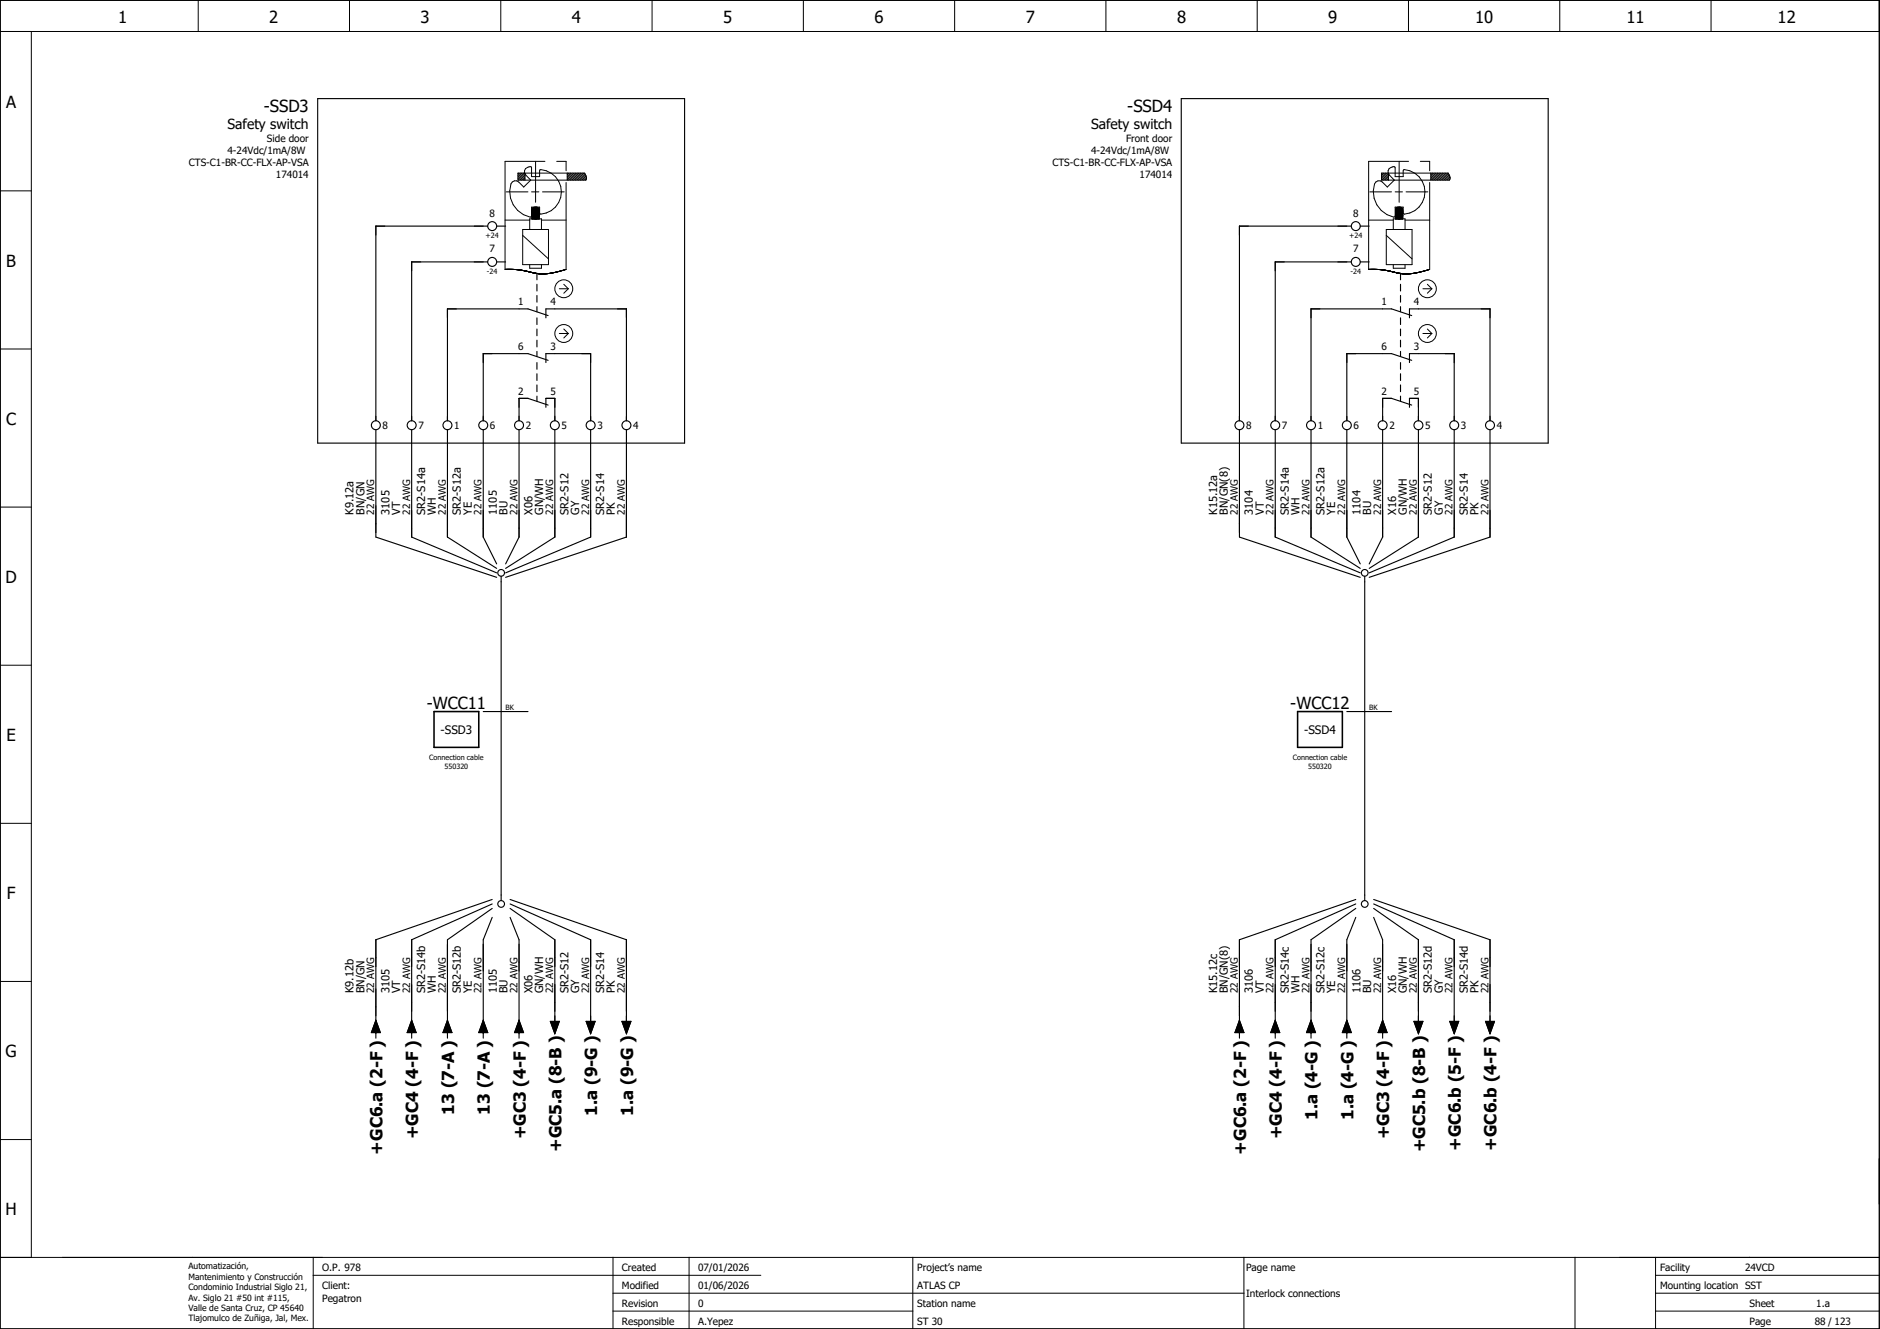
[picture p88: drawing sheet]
<svg xmlns="http://www.w3.org/2000/svg" width="420mm" height="297mm" viewBox="0 0 420 297" stroke-linecap="round" stroke-linejoin="round" font-family="sans-serif">
<defs><g id="words">
<g font-size="3.7">
<text x="26.4" y="5.2">1</text>
<text x="60.2" y="5.2">2</text>
<text x="94" y="5.2">3</text>
<text x="127.8" y="5.2">4</text>
<text x="161.6" y="5.2">5</text>
<text x="195.4" y="5.2">6</text>
<text x="229.2" y="5.2">7</text>
<text x="263.1" y="5.2">8</text>
<text x="296.9" y="5.2">9</text>
<text x="329.7" y="5.2">10</text>
<text x="363.5" y="5.2">11</text>
<text x="397.3" y="5.2">12</text>
<text x="1.4" y="24.2">A</text>
<text x="58.9" y="25">-SSD3</text>
<text x="251.9" y="25">-SSD4</text>
<text x="1.4" y="59.6">B</text>
<text x="1.4" y="94.9">C</text>
<text x="1.2" y="130.3">D</text>
<text x="95.4" y="158.5">-WCC11</text>
<text x="288.4" y="158.5">-WCC12</text>
<text x="1.4" y="165.6">E</text>
<text x="1.5" y="200.9">F</text>
<text x="1.2" y="236.3">G</text>
<text x="101.5" y="249.1" transform="rotate(-90 101.5 249.1)">13 (7-A )</text>
<text x="109.5" y="249.1" transform="rotate(-90 109.5 249.1)">13 (7-A )</text>
<text x="133.5" y="249.3" transform="rotate(-90 133.5 249.3)">1.a (9-G )</text>
<text x="141.5" y="249.3" transform="rotate(-90 141.5 249.3)">1.a (9-G )</text>
<text x="294.5" y="250.3" transform="rotate(-90 294.5 250.3)">1.a (4-G )</text>
<text x="302.5" y="250.3" transform="rotate(-90 302.5 250.3)">1.a (4-G )</text>
<text x="93.5" y="254.6" transform="rotate(-90 93.5 254.6)">+GC4 (4-F )</text>
<text x="117.5" y="254.6" transform="rotate(-90 117.5 254.6)">+GC3 (4-F )</text>
<text x="125.5" y="257.4" transform="rotate(-90 125.5 257.4)">+GC5.a (8-B )</text>
<text x="286.5" y="254.6" transform="rotate(-90 286.5 254.6)">+GC4 (4-F )</text>
<text x="310.5" y="254.6" transform="rotate(-90 310.5 254.6)">+GC3 (4-F )</text>
<text x="318.5" y="257.6" transform="rotate(-90 318.5 257.6)">+GC5.b (8-B )</text>
<text x="326.5" y="257.2" transform="rotate(-90 326.5 257.2)">+GC6.b (5-F )</text>
<text x="334.5" y="257.2" transform="rotate(-90 334.5 257.2)">+GC6.b (4-F )</text>
<text x="85.5" y="258" transform="rotate(-90 85.5 258)">+GC6.a (2-F )</text>
<text x="278.5" y="258" transform="rotate(-90 278.5 258)">+GC6.a (2-F )</text>
<text x="1.2" y="271.6">H</text>
</g>
<g font-size="3.1">
<text x="50.9" y="28.9">Safety switch</text>
<text x="243.9" y="28.9">Safety switch</text>
</g>
<g font-size="2.6">
<text x="98.5" y="164.1">-SSD3</text>
<text x="291.5" y="164.1">-SSD4</text>
</g>
<g font-size="2.5">
<text x="79" y="115" transform="rotate(-90 79 115)">K9.12a</text>
<text x="81.4" y="115" transform="rotate(-90 81.4 115)">BN/GN</text>
<text x="87" y="115" transform="rotate(-90 87 115)">3105</text>
<text x="89.4" y="115" transform="rotate(-90 89.4 115)">VT</text>
<text x="95" y="115" transform="rotate(-90 95 115)">SR2-S14a</text>
<text x="97.4" y="115" transform="rotate(-90 97.4 115)">WH</text>
<text x="103" y="115" transform="rotate(-90 103 115)">SR2-S12a</text>
<text x="105.4" y="115" transform="rotate(-90 105.4 115)">YE</text>
<text x="111" y="115" transform="rotate(-90 111 115)">1105</text>
<text x="113.4" y="115" transform="rotate(-90 113.4 115)">BU</text>
<text x="119" y="115" transform="rotate(-90 119 115)">X06</text>
<text x="121.4" y="115" transform="rotate(-90 121.4 115)">GN/WH</text>
<text x="127" y="115" transform="rotate(-90 127 115)">SR2-S12</text>
<text x="129.4" y="115" transform="rotate(-90 129.4 115)">GY</text>
<text x="135" y="115" transform="rotate(-90 135 115)">SR2-S14</text>
<text x="137.4" y="115" transform="rotate(-90 137.4 115)">PK</text>
<text x="272" y="115" transform="rotate(-90 272 115)">K15.12a</text>
<text x="274.4" y="115" transform="rotate(-90 274.4 115)">BN/GN(8)</text>
<text x="280" y="115" transform="rotate(-90 280 115)">3104</text>
<text x="282.4" y="115" transform="rotate(-90 282.4 115)">VT</text>
<text x="288" y="115" transform="rotate(-90 288 115)">SR2-S14a</text>
<text x="290.4" y="115" transform="rotate(-90 290.4 115)">WH</text>
<text x="296" y="115" transform="rotate(-90 296 115)">SR2-S12a</text>
<text x="298.4" y="115" transform="rotate(-90 298.4 115)">YE</text>
<text x="304" y="115" transform="rotate(-90 304 115)">1104</text>
<text x="306.4" y="115" transform="rotate(-90 306.4 115)">BU</text>
<text x="312" y="115" transform="rotate(-90 312 115)">X16</text>
<text x="314.4" y="115" transform="rotate(-90 314.4 115)">GN/WH</text>
<text x="320" y="115" transform="rotate(-90 320 115)">SR2-S12</text>
<text x="322.4" y="115" transform="rotate(-90 322.4 115)">GY</text>
<text x="328" y="115" transform="rotate(-90 328 115)">SR2-S14</text>
<text x="330.4" y="115" transform="rotate(-90 330.4 115)">PK</text>
<text x="79" y="222" transform="rotate(-90 79 222)">K9.12b</text>
<text x="81.4" y="222" transform="rotate(-90 81.4 222)">BN/GN</text>
<text x="87" y="222" transform="rotate(-90 87 222)">3105</text>
<text x="89.4" y="222" transform="rotate(-90 89.4 222)">VT</text>
<text x="95" y="222" transform="rotate(-90 95 222)">SR2-S14b</text>
<text x="97.4" y="222" transform="rotate(-90 97.4 222)">WH</text>
<text x="103" y="222" transform="rotate(-90 103 222)">SR2-S12b</text>
<text x="105.4" y="222" transform="rotate(-90 105.4 222)">YE</text>
<text x="111" y="222" transform="rotate(-90 111 222)">1105</text>
<text x="113.4" y="222" transform="rotate(-90 113.4 222)">BU</text>
<text x="119" y="222" transform="rotate(-90 119 222)">X06</text>
<text x="121.4" y="222" transform="rotate(-90 121.4 222)">GN/WH</text>
<text x="127" y="222" transform="rotate(-90 127 222)">SR2-S12</text>
<text x="129.4" y="222" transform="rotate(-90 129.4 222)">GY</text>
<text x="135" y="222" transform="rotate(-90 135 222)">SR2-S14</text>
<text x="137.4" y="222" transform="rotate(-90 137.4 222)">PK</text>
<text x="272" y="222" transform="rotate(-90 272 222)">K15.12c</text>
<text x="274.4" y="222" transform="rotate(-90 274.4 222)">BN/GN(8)</text>
<text x="280" y="222" transform="rotate(-90 280 222)">3106</text>
<text x="282.4" y="222" transform="rotate(-90 282.4 222)">VT</text>
<text x="288" y="222" transform="rotate(-90 288 222)">SR2-S14c</text>
<text x="290.4" y="222" transform="rotate(-90 290.4 222)">WH</text>
<text x="296" y="222" transform="rotate(-90 296 222)">SR2-S12c</text>
<text x="298.4" y="222" transform="rotate(-90 298.4 222)">YE</text>
<text x="304" y="222" transform="rotate(-90 304 222)">1106</text>
<text x="306.4" y="222" transform="rotate(-90 306.4 222)">BU</text>
<text x="312" y="222" transform="rotate(-90 312 222)">X16</text>
<text x="314.4" y="222" transform="rotate(-90 314.4 222)">GN/WH</text>
<text x="320" y="222" transform="rotate(-90 320 222)">SR2-S12d</text>
<text x="322.4" y="222" transform="rotate(-90 322.4 222)">GY</text>
<text x="328" y="222" transform="rotate(-90 328 222)">SR2-S14d</text>
<text x="330.4" y="222" transform="rotate(-90 330.4 222)">PK</text>
</g>
<g font-size="2.2">
<text x="50.8" y="34.5">4-24Vdc/1mA/8W</text>
<text x="59.7" y="31.8">Side door</text>
<text x="243.8" y="34.5">4-24Vdc/1mA/8W</text>
<text x="251.7" y="31.8">Front door</text>
<text x="42.2" y="37.2">CTS-C1-BR-CC-FLX-AP-VSA</text>
<text x="61.7" y="39.9">174014</text>
<text x="235.2" y="37.2">CTS-C1-BR-CC-FLX-AP-VSA</text>
<text x="254.7" y="39.9">174014</text>
<text x="109.4" y="48.4">8</text>
<text x="302.4" y="48.4">8</text>
<text x="109.4" y="56.4">7</text>
<text x="302.4" y="56.4">7</text>
<text x="115.8" y="68.2">1</text>
<text x="123" y="68.2">4</text>
<text x="308.8" y="68.2">1</text>
<text x="316" y="68.2">4</text>
<text x="115.8" y="78.2">6</text>
<text x="123" y="78.2">3</text>
<text x="308.8" y="78.2">6</text>
<text x="316" y="78.2">3</text>
<text x="115.8" y="88.2">2</text>
<text x="123" y="88.2">5</text>
<text x="308.8" y="88.2">2</text>
<text x="316" y="88.2">5</text>
<text x="85.5" y="95.9">8</text>
<text x="93.5" y="95.9">7</text>
<text x="101.5" y="95.9">1</text>
<text x="109.5" y="95.9">6</text>
<text x="117.5" y="95.9">2</text>
<text x="125.5" y="95.9">5</text>
<text x="133.5" y="95.9">3</text>
<text x="141.5" y="95.9">4</text>
<text x="278.5" y="95.9">8</text>
<text x="286.5" y="95.9">7</text>
<text x="294.5" y="95.9">1</text>
<text x="302.5" y="95.9">6</text>
<text x="310.5" y="95.9">2</text>
<text x="318.5" y="95.9">5</text>
<text x="326.5" y="95.9">3</text>
<text x="334.5" y="95.9">4</text>
<text x="83.6" y="115" transform="rotate(-90 83.6 115)">22 AWG</text>
<text x="91.6" y="115" transform="rotate(-90 91.6 115)">22 AWG</text>
<text x="99.6" y="115" transform="rotate(-90 99.6 115)">22 AWG</text>
<text x="107.6" y="115" transform="rotate(-90 107.6 115)">22 AWG</text>
<text x="115.6" y="115" transform="rotate(-90 115.6 115)">22 AWG</text>
<text x="123.6" y="115" transform="rotate(-90 123.6 115)">22 AWG</text>
<text x="131.6" y="115" transform="rotate(-90 131.6 115)">22 AWG</text>
<text x="139.6" y="115" transform="rotate(-90 139.6 115)">22 AWG</text>
<text x="276.6" y="115" transform="rotate(-90 276.6 115)">22 AWG</text>
<text x="284.6" y="115" transform="rotate(-90 284.6 115)">22 AWG</text>
<text x="292.6" y="115" transform="rotate(-90 292.6 115)">22 AWG</text>
<text x="300.6" y="115" transform="rotate(-90 300.6 115)">22 AWG</text>
<text x="308.6" y="115" transform="rotate(-90 308.6 115)">22 AWG</text>
<text x="316.6" y="115" transform="rotate(-90 316.6 115)">22 AWG</text>
<text x="324.6" y="115" transform="rotate(-90 324.6 115)">22 AWG</text>
<text x="332.6" y="115" transform="rotate(-90 332.6 115)">22 AWG</text>
<text x="83.6" y="222" transform="rotate(-90 83.6 222)">22 AWG</text>
<text x="91.6" y="222" transform="rotate(-90 91.6 222)">22 AWG</text>
<text x="99.6" y="222" transform="rotate(-90 99.6 222)">22 AWG</text>
<text x="107.6" y="222" transform="rotate(-90 107.6 222)">22 AWG</text>
<text x="115.6" y="222" transform="rotate(-90 115.6 222)">22 AWG</text>
<text x="123.6" y="222" transform="rotate(-90 123.6 222)">22 AWG</text>
<text x="131.6" y="222" transform="rotate(-90 131.6 222)">22 AWG</text>
<text x="139.6" y="222" transform="rotate(-90 139.6 222)">22 AWG</text>
<text x="276.6" y="222" transform="rotate(-90 276.6 222)">22 AWG</text>
<text x="284.6" y="222" transform="rotate(-90 284.6 222)">22 AWG</text>
<text x="292.6" y="222" transform="rotate(-90 292.6 222)">22 AWG</text>
<text x="300.6" y="222" transform="rotate(-90 300.6 222)">22 AWG</text>
<text x="308.6" y="222" transform="rotate(-90 308.6 222)">22 AWG</text>
<text x="316.6" y="222" transform="rotate(-90 316.6 222)">22 AWG</text>
<text x="324.6" y="222" transform="rotate(-90 324.6 222)">22 AWG</text>
<text x="332.6" y="222" transform="rotate(-90 332.6 222)">22 AWG</text>
<text x="72" y="284">O.P. 978</text>
<text x="139" y="284">Created</text>
<text x="156" y="284">07/01/2026</text>
<text x="205" y="284">Project’s name</text>
<text x="278.5" y="284">Page name</text>
<text x="371" y="284">Facility</text>
<text x="390" y="284">24VCD</text>
<text x="72" y="288">Client:</text>
<text x="72" y="291">Pegatron</text>
<text x="139" y="292">Revision</text>
<text x="139" y="288">Modified</text>
<text x="156" y="292">0</text>
<text x="156" y="288">01/06/2026</text>
<text x="205" y="288">ATLAS CP</text>
<text x="205" y="292">Station name</text>
<text x="278.5" y="289.9">Interlock connections</text>
<text x="371" y="288">Mounting location SST</text>
<text x="391" y="292">Sheet</text>
<text x="405.9" y="292">1.a</text>
<text x="139" y="296">Responsible</text>
<text x="156" y="296">A.Yepez</text>
<text x="205" y="296">ST 30</text>
<text x="391" y="296">Page</text>
<text x="405.6" y="296">88 / 123</text>
</g>
<g font-size="1.9">
<text x="42.1" y="283.7">Automatización,</text>
<text x="42.1" y="286.1">Mantenimiento y Construcción</text>
<text x="42.1" y="288.4">Condominio Industrial Siglo 21,</text>
<text x="42.1" y="290.7">Av. Siglo 21 #50 int #115,</text>
<text x="42.1" y="293">Valle de Santa Cruz, CP 45640</text>
<text x="42.1" y="295.4">Tlajomulco de Zuñiga, Jal, Mex.</text>
</g>
<g font-size="1.6">
<text x="108.5" y="53.2">+24</text>
<text x="301.5" y="53.2">+24</text>
<text x="108.8" y="61.2">-24</text>
<text x="301.8" y="61.2">-24</text>
<text x="113" y="158.7">BK</text>
<text x="306" y="158.7">BK</text>
<text x="95.9" y="169.9">Connection cable</text>
<text x="99.4" y="171.8">550320</text>
<text x="288.9" y="169.9">Connection cable</text>
<text x="292.4" y="171.8">550320</text>
</g>
</g></defs>
<g fill="none" stroke="#000" stroke-width=".22">
<path d="M0 0h420v297h-420zM0 7h420M7 7v274M44.3 0v7M78.1 0v7M111.9 0v7M145.7 0v7M179.5 0v7M213.4 0v7M247.2 0v7M281 0v7M314.8 0v7"/>
<path d="M348.6 0v7M382.4 0v7M115.9 38.7l-.1 .2M116.3 38.7l-.5 .5M116.7 38.7l-.9 .9M117 38.7l-1.2 1.3M117.3 38.8l-1.5 1.5M117.3 39.1l-1.1 1.2M117.3 38.7v1.6M117.3 39.9l-.4 .4M117.3 39.5l-.7 .8M117.5 37.7l.4-.3a.54 .54 0 0 1 .9 .1v2h1.8l.1-1.5a4.9 4.9 0 0 1 4.8 4.9 4.9 4.9 0 0 1-4.8 4.9l-.1-1.5h-1.8l-.1 2.2a5.5 5.5 0 0 1-4.2-7.8l.4-.3h.6l1.5 1.4 1.6-1.5-1.4-1.6v-.6z"/>
<path d="M119.7 36.1v9.1M121.8 36.1h-8.9v24.1h.7M124.4 36.1h2.1v2.1M126.8 38.7v1.6M126.8 38.7h.1M127.2 38.7l-.4 .4M127.5 38.7l-.7 .8M127.9 38.7l-1.1 1.1M128.3 38.7l-1.5 1.5M128.7 38.7l-1.6 1.6M129 38.7l-1.6 1.6M129.4 38.7l-1.6 1.6"/>
<path d="M129.8 38.7l-1.6 1.6M130.1 38.7l-1.5 1.6M130.5 38.7l-1.6 1.6M130.7 38.8l-1.4 1.5M130.8 39.1l-1.1 1.2M131 39.3l-1 1M131 39.3l-.3-.6h-14.9v1.6h15.1l.2-.7M131 39.3l.1 .3M131.1 39.6l-.7 .7M308.8 38.7h14.9a1.34 1.34 0 0 1 .2 1.6h-15.1zM308.9 38.7l-.1 .2M309.3 38.7l-.5 .5"/>
<path d="M309.7 38.7l-.9 .9M310 38.7l-1.2 1.3M310.3 38.8l-1.5 1.5M310.3 39.1l-1.1 1.2M310.3 38.7v1.6M310.3 39.9l-.4 .4M310.3 39.5l-.7 .8M310.5 37.7l.4-.3a.54 .54 0 0 1 .9 .1v2h1.8l.1-1.5a4.9 4.9 0 0 1 4.8 4.9 4.9 4.9 0 0 1-4.8 4.9l-.1-1.5h-1.8l-.1 2.2a5.5 5.5 0 0 1-4.2-7.8l.4-.3h.6l1.5 1.4 1.6-1.5-1.4-1.6v-.6zM312.7 36.1v9.1M314.8 36.1h-8.9v24.1M317.4 36.1h2.1v2.1M319.8 38.7v1.6"/>
<path d="M320.2 38.7l-.4 .4M320.5 38.7l-.7 .8M320.9 38.7l-1.1 1.1M321.3 38.7l-1.5 1.5M321.7 38.7l-1.6 1.6M322 38.7l-1.6 1.6M322.4 38.7l-1.6 1.6M322.8 38.7l-1.6 1.6M323.1 38.7l-1.5 1.6M323.5 38.7l-1.6 1.6M323.7 38.8l-1.4 1.5M323.8 39.1l-1.1 1.2"/>
<path d="M324 39.3l-1 1M324.1 39.6l-.7 .7M0 42.7h7M112.9 49.2h5.5M113.1 42.9h4.9M116.8 51.3h5.8v7.8h-5.8zM116.8 52.6l5.8 5.3M118.4 51.3v-2.4h2.6v2.4M118.4 59.1v.9h2.6v-.9M118.8 42.9h1.6M118.9 48.1h1.6a.78 .78 0 0 1-.8 .8 .78 .78 0 0 1-.8-.8zM119.4 46.3l-.5 .3v2.3"/>
<path d="M119.7 48.9h.1M119.7 46.3a.78 .78 0 0 1 .8 .8M119.7 46.3h.1M119.7 46.3a.78 .78 0 0 0-.8 .8M119.9 46.3l.4 .2 .2 .3v2.1M121 49.2h5.5M121.2 42.9h4.9M126.5 40.8v19.4M131 40l-.2 .3M305.9 49.2h5.5M306.1 42.9h4.9M309.8 51.3h5.8v7.8h-5.8z"/>
<path d="M309.8 52.6l5.8 5.3M311.4 51.3v-2.4h2.6v2.4M311.4 59.1v.9h2.6v-.9M311.8 42.9h1.6M311.9 48.1h1.6a.78 .78 0 0 1-.8 .8 .78 .78 0 0 1-.8-.8zM312.4 46.3l-.5 .3v2.3M312.7 48.9h.1M312.7 46.3a.78 .78 0 0 1 .8 .8M312.7 46.3h.1M312.7 46.3a.78 .78 0 0 0-.8 .8M312.9 46.3l.4 .2 .2 .3v2.1M314 49.2h5.5"/>
<path d="M314.2 42.9h4.9M319.5 40.8v19.4M324 40l-.2 .3M0 78h7M113.2 60.2h-.3M113.2 60.2h.1M113.3 60.2h-.1M113.6 60.2h.1M113.7 60.2h.1M113.8 60.2h.1M113.9 60.2h.7M114.1 60.2h-.7"/>
<path d="M114.2 60.2h.1M114.3 60.2h.1M114.4 60.2h.6M114.4 60.2h.1M114.8 60.2h.4M115.1 60.2h.1M115.1 60.2l.3 .1M115.2 60.2h.1M115.3 60.2l.2 .1M115.3 60.2v.1M115.4 60.3h.1M115.5 60.3h.3"/>
<path d="M115.5 60.3h.1M115.6 60.3h.1M115.7 60.3l.6 .1M115.8 60.3h.2M115.9 60.3l.3 .1M116.3 60.4h.3M116.3 60.4h.1M116.4 60.4h.1M116.5 60.4h.1M116.5 60.4h.2M116.5 60.4l.5 .1M116.6 60.4h.1"/>
<path d="M116.7 60.4h.1M116.8 60.4h.1M116.9 60.5h.3M117 60.5h.1M117.1 60.5l.3 .1M117.1 60.5h.1M117.2 60.5h.1M117.2 60.5l.7 .2M117.3 60.5l.3 .1M117.4 60.6h.1M117.7 60.6l.3 .1M117.7 60.6h.1"/>
<path d="M117.8 60.6l.6 .2M117.8 60.7h.1M117.9 60.7h.1M118 60.7h.1M118.1 60.7h.1M118.1 60.7h.1zM118.2 60.7l.5 .2M118.3 60.8h.1M118.4 60.8h.1M118.4 60.8l.3 .1M118.5 60.8h.1M118.6 60.9l.8 .1"/>
<path d="M118.7 60.9h.1M118.8 60.9h.1M118.9 60.9l.4 .1M118.9 60.9h.1M119 60.9h.1M119.1 60.9h.1M119.2 61h.1M119.3 61h.1M119.4 61h.1M119.4 61l.5 .1M119.5 61l.3 .1M119.5 61v.1"/>
<path d="M119.6 61.1h.1M119.8 61.1h.1M119.9 61.1h.1M120 61.1h.1M120 61.1l.2 .1M120.1 61.1l.3 .1M120.2 61.2h.1M120.2 61.2h.5M120.3 61.2h.1M120.4 61.2h.1M120.4 61.2h.4M120.5 61.2h.2"/>
<path d="M120.7 61.2h.5M120.8 61.2h.1M121.5 61.2h-.5M121.7 61.2h-.4M121.9 61.2h.1M121.9 61.2h-.1M122 61.2h-.4M122 61.2h.1M122.1 61.2h.1M122.2 61.2h-.3M122.3 61.2h.1M122.5 61.1l-.4 .1"/>
<path d="M122.5 61.1h.1M122.8 61.1h-.1M122.8 61.1l-.5 .1 .3-.1M123 61.1h-.2M123 61.1h-.1M123 61.1h.1M123.1 61.1h.1M123.1 61.1h-.2M123.2 61l-.1 .1M123.3 61l-.2 .1M123.5 61h-.2M123.6 61h-.2"/>
<path d="M123.7 61h-.1M123.7 60.9l-.4 .1M123.7 60.9v.1M123.8 60.9h.1M124 60.9h-.2M124.2 60.8h.2l-.7 .1M124.5 60.8h-.1M124.6 60.8h-.3M124.6 60.7l-.1 .1M124.7 60.7h-.1M124.7 60.7h.1M124.8 60.7h-.1"/>
<path d="M124.9 60.7h-.3M124.9 60.7h.1M125 64.5h2M125 74.5h2M125.1 60.6l-.1 .1M125.3 60.6l-.5 .1M125.3 60.6h.1M125.4 60.5h.1M125.5 60.5h.1M125.5 60.5l-.2 .1M125.6 60.5h-.1M125.7 60.5h.1"/>
<path d="M125.8 60.4h.1M125.8 60.4l-.2 .1M125.9 60.4h.1M126 60.4h-.1M126 63.5l1 1M126 73.5l1 1M126.2 60.3l-.4 .1M126.3 60.3h-.2M126.4 60.2l-.1 .1M126.5 60.2l-.2 .1M126.5 60.2h.1M127 64.5l-1 1"/>
<path d="M127 74.5l-1 1M306 60.2h-.1M306.3 60.2h-.4M306.4 60.2h.1M306.5 60.2h.6M306.5 60.2h.1M306.6 60.2h-.6M306.6 60.2h.1M306.7 60.2h.1M306.8 60.2h.1M306.9 60.2h.7M307.2 60.2h.1"/>
<path d="M307.3 60.2h.1M307.4 60.2h.1M307.4 60.2h.7M307.8 60.2h.4M308.1 60.2h.1M308.1 60.2l.3 .1M308.3 60.2l.2 .1M308.5 60.3h.5M308.5 60.3h.3M308.5 60.3h.1M308.8 60.3h.2M309 60.3h.1"/>
<path d="M309 60.3h.2M309.1 60.3l.4 .1M309.3 60.4h.1M309.4 60.4h.1M309.5 60.4h.1M309.6 60.4h.1M309.6 60.4h.2M309.7 60.4l.3 .1M309.7 60.4h.1M309.8 60.4h.1M309.9 60.5h.1M309.9 60.5h.2"/>
<path d="M310 60.5l.4 .1M310 60.5h.1M310.1 60.5h.1M310.2 60.5h.1M310.3 60.5h.1M310.3 60.5l.3 .1M310.4 60.5v.1M310.4 60.6h.1M310.5 60.6h.1M310.6 60.6l.7 .2M310.6 60.6h.1M310.7 60.6l.2 .1"/>
<path d="M310.7 60.6h.1M310.8 60.6h.1M310.8 60.7h.4M310.9 60.7h.1M311.1 60.7h.1M311.1 60.7l.4 .1M311.2 60.7h.1M311.3 60.8h.1M311.4 60.8h.1M311.4 60.8l.3 .1M311.5 60.8h.1M311.6 60.8v.1"/>
<path d="M311.6 60.8h.1M311.6 60.9h.1M311.7 60.9h.1M311.7 60.9l.6 .1M311.8 60.9l.6 .1M311.8 60.9h.1M312 60.9h.1M312.1 60.9h.1M312.1 60.9v.1M312.1 61h.1M312.2 61h.2M312.2 61h.1"/>
<path d="M312.3 61h.1M312.4 61l.4 .1M312.4 61h.1M312.5 61l.2 .1M312.5 61v.1M312.6 61.1h.1M312.7 61.1h.1M312.8 61.1l.6 .1M312.8 61.1h.1M312.9 61.1h.2M313 61.1h.1M313 61.1l.2 .1"/>
<path d="M313.1 61.1l.1 .1M313.2 61.2h.1M313.3 61.2h.1M313.3 61.2h.3M313.4 61.2h.1M313.4 61.2h.5M313.6 61.2h.1M313.7 61.2h.1M313.7 61.2h.5M313.8 61.2h.1M314.3 61.2h.1M314.4 61.2h-.1"/>
<path d="M314.5 61.2h-.5M314.7 61.2h-.3M314.9 61.2h.1M315 61.2h-.1M315 61.2h-.4M315.1 61.2h.1M315.3 61.2h-.1M315.3 61.2h-.4M315.5 61.1l-.1 .1M315.6 61.1h.1M315.6 61.1l-.5 .1M315.7 61.1h.1"/>
<path d="M315.7 61.1h-.2M315.8 61.1h.1M315.9 61.1h-.2M316.1 61.1h-.3M316.2 61l-.3 .1M316.5 61h-.1M316.6 61l-.6 .1M316.7 61h-.2M316.8 60.9l-.1 .1M316.9 60.9l-.2 .1M317 60.9h-.2M317.3 60.8l-.1 .1"/>
<path d="M317.3 60.8h.1M317.4 60.8l-.5 .1h.2M317.4 60.8h.1M317.5 60.8h.1M317.5 60.8h-.1M317.6 60.7l-.1 .1M317.7 60.7h-.1M317.7 60.7h.1M317.8 60.7h-.1M317.8 60.7h.1M317.9 60.7h-.1M317.9 60.7h-.2"/>
<path d="M317.9 60.7h.1M318 60.6v.1M318 64.5h2M318 74.5h2M318 60.6h.1M318.1 60.6h.1M318.1 60.6l-.2 .1M318.2 60.6h-.1M318.3 60.6h-.2M318.4 60.5h.1M318.4 60.5l-.1 .1M318.5 60.5h.1"/>
<path d="M318.6 60.5h-.2M318.6 60.5h.1M318.7 60.5h-.2M318.8 60.4h.1M319 60.4h-.1M319 63.5l1 1M319 73.5l1 1M319 60.4h.1M319.1 60.3l-.4 .2M319.2 60.3h.1M319.4 60.2l-.2 .1M319.5 60.2l-.4 .1"/>
<path d="M320 64.5l-1 1M320 74.5l-1 1M0 113.3h7M0 148.7h7M0 184h7M0 219.4h7M0 254.7h7M0 281h420M70 285h100M70 281v16M137 293h67M137 289h141"/>
<path d="M137 281v16M154 281v16M204 281v16M278 281v16M352 281v16M370 293h50M370 289h50M370 281v16M370 285h50"/>
<circle cx="126" cy="74.5" r="2"/>
<circle cx="126" cy="64.5" r="2"/>
<circle cx="319" cy="74.5" r="2"/>
<circle cx="319" cy="64.5" r="2"/>
</g>
<g fill="none" stroke="#000" stroke-width=".25">
<path d="M71 22h82v77h-82zM264 22h82v77h-82zM109 58.5h-17v35.5M109 50.5h-25v43.5M111 58.5h2M111 50.5h2M302 58.5h-17v35.5M302 50.5h-25v43.5M304 58.5h2M304 50.5h2M120 61v1.5M120 63.5v1.5"/>
<path d="M120 66v1.5M120 68.5v1.2M120 71v1.5M120 73.5v1.5M120 76v1.5M120 78.5v1.2M122 71v-2h18v25M122.5 70.5l-4.5-1.5h-18v25M313 61v1.5M313 63.5v1.5M313 66v1.5M313 68.5v1.2"/>
<path d="M313 71v1.5M313 73.5v1.5M313 76v1.5M313 78.5v1.2M315 71v-2h18v25M315.5 70.5l-4.5-1.5h-18v25M84 96v24l27 9M92 96v24l19 8M100 96v24l11 7M108 96v24l3 6M116 96v24l-3 6M120 81v1.5"/>
<path d="M120 83.5v1.5M120 86v1.5M120 88.5v1.2M122 91v-2h2v5M122 81v-2h10v15M122.5 90.5l-4.5-1.5h-2v5M122.5 80.5l-4.5-1.5h-10v15M124 96v24l-11 7M132 96v24l-19 8M140 96v24l-27 9M277 96v24l27 9M285 96v24l19 8"/>
<path d="M293 96v24l11 7M301 96v24l3 6M309 96v24l-3 6M313 81v1.5M313 83.5v1.5M313 86v1.5M313 88.5v1.2M315 81v-2h10v15M315 91v-2h2v5M315.5 80.5l-4.5-1.5h-10v15M315.5 90.5l-4.5-1.5h-2v5M317 96v24l-11 7"/>
<path d="M325 96v24l-19 8M333 96v24l-27 9M112 128.8v72.5M305 128.8v72.5M108 159h10M301 159h10M110 203l-10 7v22M110 205l-2 5v22M110 202l-18 8v22M110 201l-26 9v22M114 205l2 5v22M114 203l10 7v19"/>
<path d="M114 202l18 8v19M114 201l26 9v19M303 203l-10 7v22M303 205l-2 5v22M303 202l-18 8v22M303 201l-26 9v22M307 205l2 5v22M307 203l10 7v19M307 202l18 8v19M307 201l26 9v19M84 228l1 2.8h-2zM92 228l1 2.8h-2z"/>
<path d="M100 228l1 2.8h-2zM108 228l1 2.8h-2zM116 228l1 2.8h-2zM123 228.3h2l-1 2.7zM131 228.3h2l-1 2.7zM139 228.3h2l-1 2.7zM277 228l1 2.8h-2zM285 228l1 2.8h-2zM293 228l1 2.8h-2zM301 228l1 2.8h-2zM309 228l1 2.8h-2zM316 228.3h2l-1 2.7z"/>
<path d="M324 228.3h2l-1 2.7zM332 228.3h2l-1 2.7z"/>
<circle cx="110" cy="58.5" r="1"/>
<circle cx="110" cy="50.5" r="1"/>
<circle cx="303" cy="58.5" r="1"/>
<circle cx="303" cy="50.5" r="1"/>
<circle cx="84" cy="95" r="1"/>
<circle cx="92" cy="95" r="1"/>
<circle cx="100" cy="95" r="1"/>
<circle cx="108" cy="95" r="1"/>
<circle cx="116" cy="95" r="1"/>
<circle cx="124" cy="95" r="1"/>
<circle cx="132" cy="95" r="1"/>
<circle cx="140" cy="95" r="1"/>
<circle cx="277" cy="95" r="1"/>
<circle cx="285" cy="95" r="1"/>
<circle cx="293" cy="95" r="1"/>
<circle cx="301" cy="95" r="1"/>
<circle cx="309" cy="95" r="1"/>
<circle cx="317" cy="95" r="1"/>
<circle cx="325" cy="95" r="1"/>
<circle cx="333" cy="95" r="1"/>
<circle cx="112" cy="128" r=".75"/>
<circle cx="305" cy="128" r=".75"/>
<circle cx="112" cy="202" r=".75"/>
<circle cx="305" cy="202" r=".75"/>
</g>
<g fill="#000" stroke="#000" stroke-width=".22">
<path d="M118.9 48.1h1.6v.8h-1.6zM119.1 46.6a.78 .78 0 0 1 .9-.2 .78 .78 0 0 1 .5 .7v1a.78 .78 0 0 1-.8 .8 .78 .78 0 0 1-.8-.8v-1zM311.9 48.1h1.6v.8h-1.6zM312.1 46.6a.78 .78 0 0 1 .9-.2 .78 .78 0 0 1 .5 .7v1a.78 .78 0 0 1-.8 .8 .78 .78 0 0 1-.8-.8v-1zM84 228l1 2.8h-2zM92 228l1 2.8h-2zM100 228l1 2.8h-2zM108 228l1 2.8h-2zM116 228l1 2.8h-2zM123 228.3h2l-1 2.7zM131 228.3h2l-1 2.7zM139 228.3h2l-1 2.7z"/>
<path d="M277 228l1 2.8h-2zM285 228l1 2.8h-2zM293 228l1 2.8h-2zM301 228l1 2.8h-2zM309 228l1 2.8h-2zM316 228.3h2l-1 2.7zM324 228.3h2l-1 2.7zM332 228.3h2l-1 2.7z"/>
</g>
<path d="M97 159h10v8h-10zM290 159h10v8h-10z" fill="none" stroke="#000" stroke-width=".35"/>
<use href="#words"/>
</svg>
